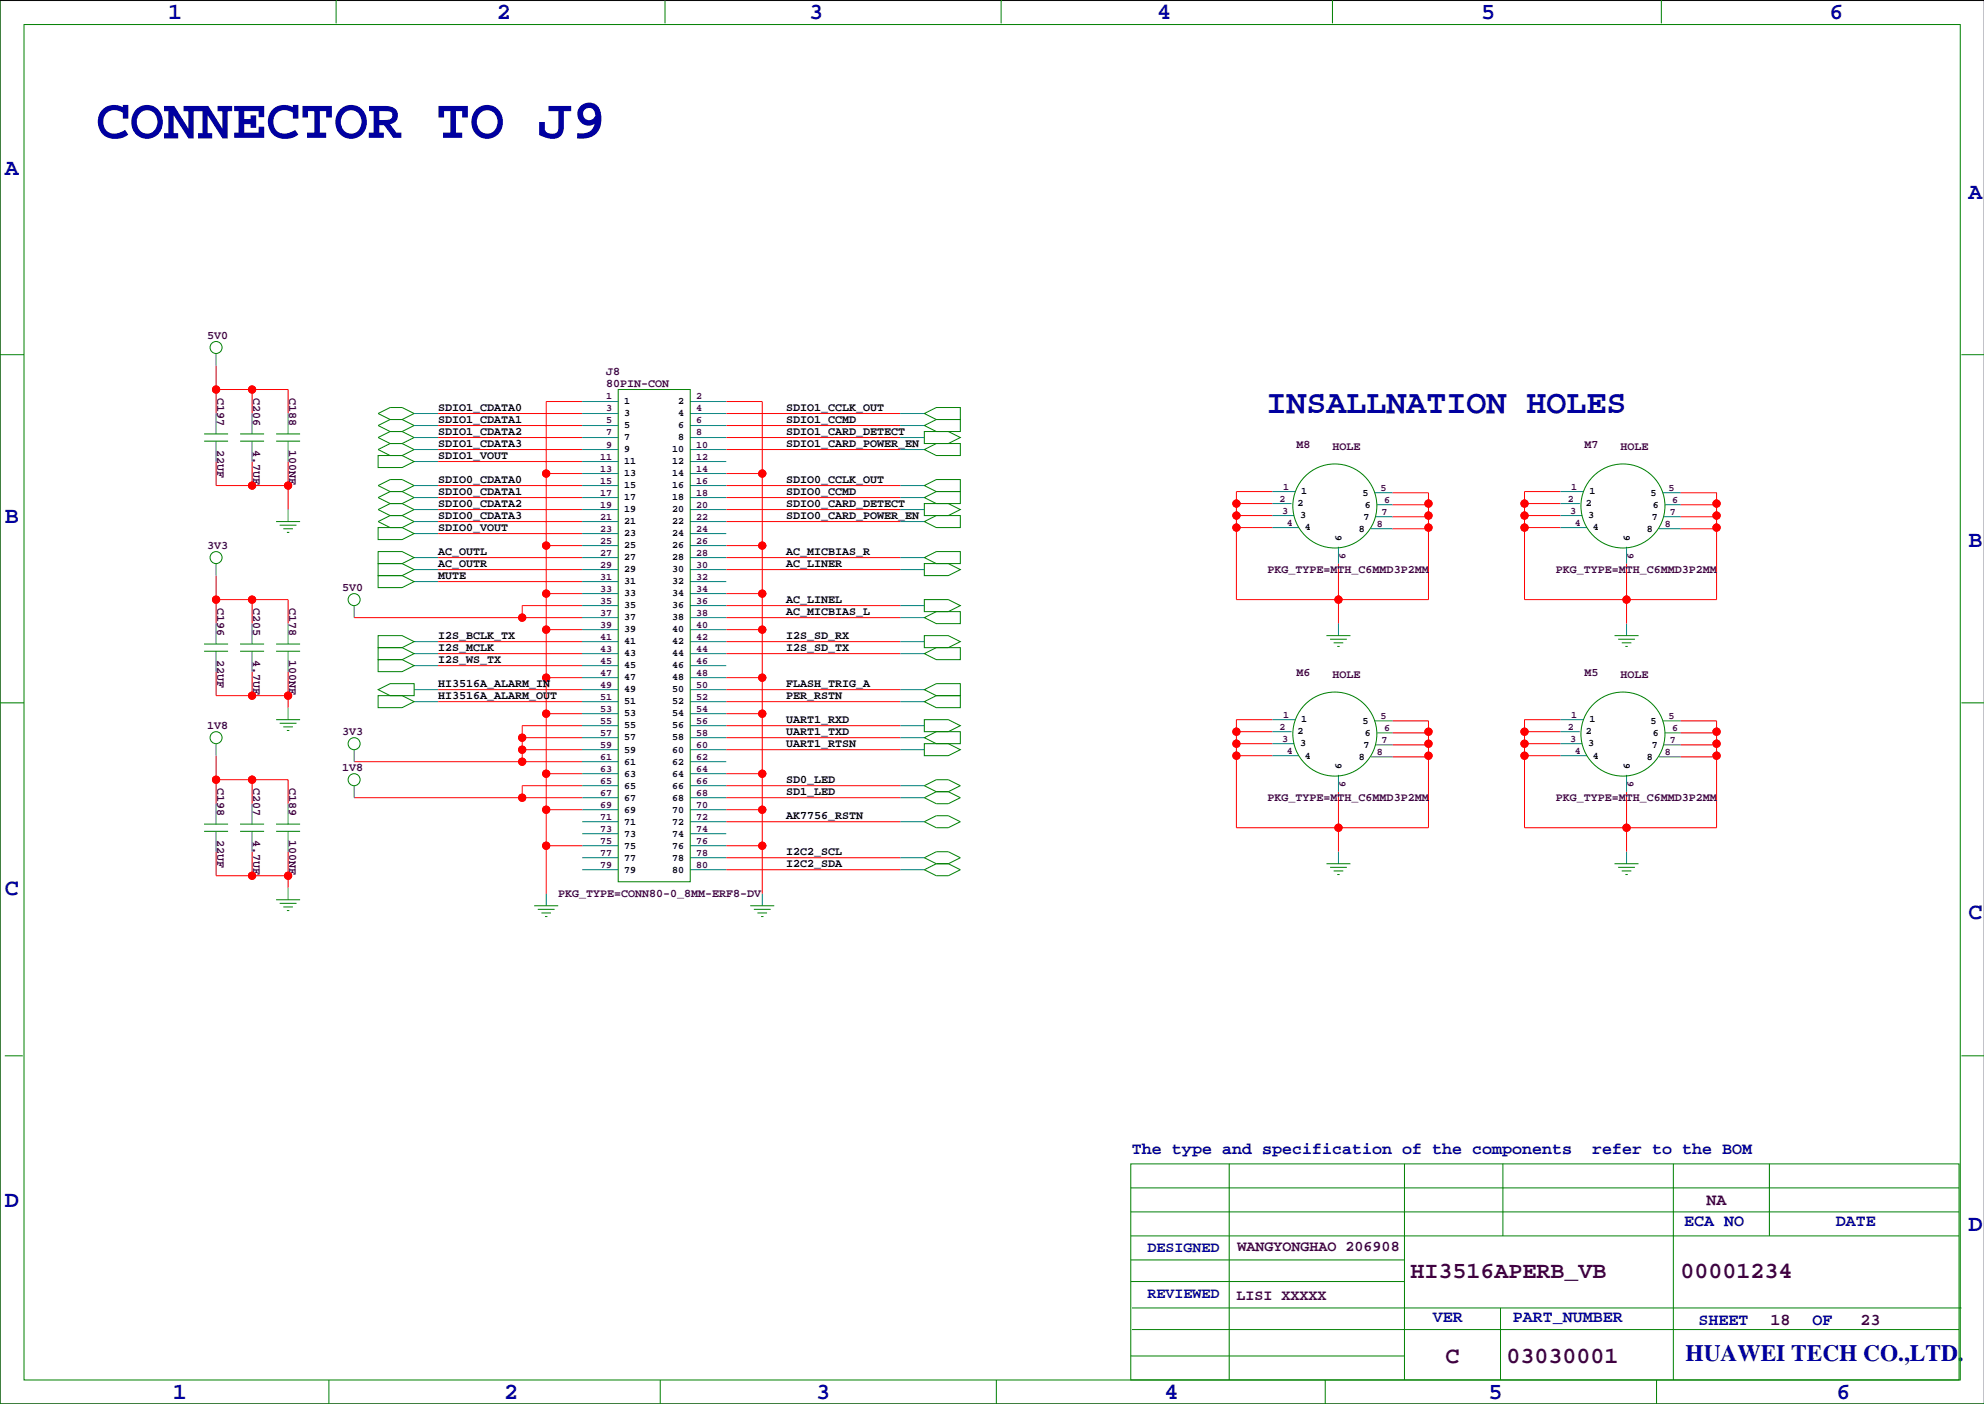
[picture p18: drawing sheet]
<svg xmlns="http://www.w3.org/2000/svg" width="420mm" height="297mm" viewBox="0 0 420 297" stroke-linecap="round" stroke-linejoin="round" font-family="sans-serif">
<defs><g id="words">
<text font-size="12" fill="#0000a0" x="20.3" y="29.2">CONNECTOR TO J9</text>
<text font-size="7.1" fill="#0000a0" x="268" y="87.3">INSALLNATION HOLES</text>
<g font-size="4.9" fill="#0000a0">
<text x="35.6" y="3.9">1</text>
<text x="105.2" y="3.9">2</text>
<text x="171.2" y="3.9">3</text>
<text x="244.9" y="3.9">4</text>
<text x="313.4" y="3.9">5</text>
<text x="387.1" y="3.9">6</text>
<text x="1" y="36.9">A</text>
<text x="416.6" y="42">A</text>
<text x="1" y="110.6">B</text>
<text x="416.6" y="115.7">B</text>
<text x="1" y="189.3">C</text>
<text x="416.6" y="194.4">C</text>
<text x="1" y="255.4">D</text>
<text x="416.6" y="260.5">D</text>
<text x="356.6" y="288">HUAWEI TECH CO.,LTD.</text>
<text x="36.6" y="296">1</text>
<text x="106.7" y="296">2</text>
<text x="172.7" y="296">3</text>
<text x="246.4" y="296">4</text>
<text x="315" y="296">5</text>
<text x="388.6" y="296">6</text>
</g>
<g font-size="4.9" fill="#400040">
<text x="298.5" y="270.5">HI3516APERB_VB</text>
<text x="355.6" y="270.5">00001234</text>
<text x="305.9" y="288.3">C</text>
<text x="318.8" y="288.3">03030001</text>
</g>
<g font-size="3.5" fill="#0000a0">
<text x="239.5" y="244.2">The type and specification of the components</text>
<text x="336.9" y="244.2">refer to the BOM</text>
<text x="356.4" y="259.4">ECA NO</text>
<text x="388.5" y="259.4">DATE</text>
<text x="303.1" y="279.7">VER</text>
<text x="320.1" y="279.7">PART_NUMBER</text>
<text x="359.4" y="280.3">SHEET</text>
<text x="383.5" y="280.3">OF</text>
</g>
<g font-size="3.5" fill="#400040">
<text x="361.1" y="254.9">NA</text>
<text x="374.6" y="280.3">18</text>
<text x="393.7" y="280.3">23</text>
</g>
<g font-size="3.2" fill="#0000a0">
<text x="242.8" y="264.9">DESIGNED</text>
<text x="242.8" y="274.5">REVIEWED</text>
</g>
<g font-size="3.2" fill="#400040">
<text x="261.9" y="264.7">WANGYONGHAO 206908</text>
<text x="261.6" y="275.1">LISI XXXXX</text>
</g>
<g font-size="2.5" fill="#400040">
<text x="43.8" y="71.7">5V0</text>
<text x="128.3" y="81.9">80PIN-CON</text>
<text x="128.3" y="79.4">J8</text>
<text x="45.9" y="84.1" transform="rotate(90 45.9 84.1)">C197</text>
<text x="53.6" y="84.1" transform="rotate(90 53.6 84.1)">C206</text>
<text x="61.2" y="84.1" transform="rotate(90 61.2 84.1)">C188</text>
<text x="45.9" y="95.1" transform="rotate(90 45.9 95.1)">22UF</text>
<text x="53.6" y="95.1" transform="rotate(90 53.6 95.1)">4.7UF</text>
<text x="61.2" y="95.1" transform="rotate(90 61.2 95.1)">100NF</text>
<text x="274.3" y="94.9">M8</text>
<text x="281.9" y="95.1">HOLE</text>
<text x="335.3" y="94.9">M7</text>
<text x="342.9" y="95.1">HOLE</text>
<text x="43.8" y="116.2">3V3</text>
<text x="72.4" y="125.1">5V0</text>
<text x="268.2" y="121.3">PKG_TYPE=MTH_C6MMD3P2MM</text>
<text x="329.2" y="121.3">PKG_TYPE=MTH_C6MMD3P2MM</text>
<text x="45.9" y="128.6" transform="rotate(90 45.9 128.6)">C196</text>
<text x="53.6" y="128.6" transform="rotate(90 53.6 128.6)">C205</text>
<text x="61.2" y="128.6" transform="rotate(90 61.2 128.6)">C178</text>
<text x="45.9" y="139.6" transform="rotate(90 45.9 139.6)">22UF</text>
<text x="53.6" y="139.6" transform="rotate(90 53.6 139.6)">4.7UF</text>
<text x="61.2" y="139.6" transform="rotate(90 61.2 139.6)">100NF</text>
<text x="274.3" y="143.1">M6</text>
<text x="281.9" y="143.4">HOLE</text>
<text x="335.3" y="143.1">M5</text>
<text x="342.9" y="143.4">HOLE</text>
<text x="43.8" y="154.3">1V8</text>
<text x="72.4" y="155.6">3V3</text>
<text x="45.9" y="166.7" transform="rotate(90 45.9 166.7)">C198</text>
<text x="53.6" y="166.7" transform="rotate(90 53.6 166.7)">C207</text>
<text x="61.2" y="166.7" transform="rotate(90 61.2 166.7)">C189</text>
<text x="72.4" y="163.2">1V8</text>
<text x="268.2" y="169.5">PKG_TYPE=MTH_C6MMD3P2MM</text>
<text x="329.2" y="169.5">PKG_TYPE=MTH_C6MMD3P2MM</text>
<text x="45.9" y="177.7" transform="rotate(90 45.9 177.7)">22UF</text>
<text x="53.6" y="177.7" transform="rotate(90 53.6 177.7)">4.7UF</text>
<text x="61.2" y="177.7" transform="rotate(90 61.2 177.7)">100NF</text>
<text x="118.1" y="189.9">PKG_TYPE=CONN80-0_8MM-ERF8-DV</text>
</g>
<g font-size="2.5">
<text x="92.7" y="89.5">SDIO1_CDATA1</text>
<text x="92.7" y="87">SDIO1_CDATA0</text>
<text x="166.4" y="87">SDIO1_CCLK_OUT</text>
<text x="166.4" y="89.5">SDIO1_CCMD</text>
<text x="92.7" y="94.6">SDIO1_CDATA3</text>
<text x="92.7" y="92.1">SDIO1_CDATA2</text>
<text x="166.4" y="94.6">SDIO1_CARD_POWER_EN</text>
<text x="166.4" y="92.1">SDIO1_CARD_DETECT</text>
<text x="92.7" y="97.1">SDIO1_VOUT</text>
<text x="92.7" y="107.3">SDIO0_CDATA2</text>
<text x="92.7" y="104.8">SDIO0_CDATA1</text>
<text x="92.7" y="102.2">SDIO0_CDATA0</text>
<text x="166.4" y="102.2">SDIO0_CCLK_OUT</text>
<text x="166.4" y="104.8">SDIO0_CCMD</text>
<text x="166.4" y="107.3">SDIO0_CARD_DETECT</text>
<text x="92.7" y="112.4">SDIO0_VOUT</text>
<text x="92.7" y="109.8">SDIO0_CDATA3</text>
<text x="166.4" y="109.8">SDIO0_CARD_POWER_EN</text>
<text x="92.7" y="117.5">AC_OUTL</text>
<text x="166.4" y="117.5">AC_MICBIAS_R</text>
<text x="92.7" y="122.5">MUTE</text>
<text x="92.7" y="120">AC_OUTR</text>
<text x="166.4" y="120">AC_LINER</text>
<text x="166.4" y="127.6">AC_LINEL</text>
<text x="166.4" y="130.2">AC_MICBIAS_L</text>
<text x="92.7" y="137.8">I2S_MCLK</text>
<text x="92.7" y="135.2">I2S_BCLK_TX</text>
<text x="166.4" y="135.2">I2S_SD_RX</text>
<text x="166.4" y="137.8">I2S_SD_TX</text>
<text x="92.7" y="140.3">I2S_WS_TX</text>
<text x="92.7" y="147.9">HI3516A_ALARM_OUT</text>
<text x="92.7" y="145.4">HI3516A_ALARM_IN</text>
<text x="166.4" y="145.4">FLASH_TRIG_A</text>
<text x="166.4" y="147.9">PER_RSTN</text>
<text x="166.4" y="153">UART1_RXD</text>
<text x="166.4" y="155.6">UART1_TXD</text>
<text x="166.4" y="158.1">UART1_RTSN</text>
<text x="166.4" y="165.7">SD0_LED</text>
<text x="166.4" y="168.3">SD1_LED</text>
<text x="166.4" y="173.3">AK7756_RSTN</text>
<text x="166.4" y="181">I2C2_SCL</text>
<text x="166.4" y="183.5">I2C2_SDA</text>
</g>
<g font-size="2.1" fill="#400040">
<text x="128.3" y="84.5">1</text>
<text x="128.3" y="87.1">3</text>
<text x="128.3" y="89.6">5</text>
<text x="147.3" y="84.5">2</text>
<text x="147.3" y="87.1">4</text>
<text x="147.3" y="89.6">6</text>
<text x="128.3" y="92.1">7</text>
<text x="128.3" y="94.7">9</text>
<text x="147.3" y="92.1">8</text>
<text x="147.3" y="94.7">10</text>
<text x="127" y="97.2">11</text>
<text x="127" y="99.8">13</text>
<text x="147.3" y="97.2">12</text>
<text x="147.3" y="99.8">14</text>
<text x="127" y="102.3">15</text>
<text x="127" y="104.8">17</text>
<text x="127" y="107.4">19</text>
<text x="147.3" y="102.3">16</text>
<text x="147.3" y="104.8">18</text>
<text x="147.3" y="107.4">20</text>
<text x="270.8" y="106.1">2</text>
<text x="271.5" y="103.6">1</text>
<text x="292.1" y="103.8">5</text>
<text x="292.9" y="106.4">6</text>
<text x="331.7" y="106.1">2</text>
<text x="332.5" y="103.6">1</text>
<text x="353.1" y="103.8">5</text>
<text x="353.8" y="106.4">6</text>
<text x="127" y="109.9">21</text>
<text x="127" y="112.5">23</text>
<text x="147.3" y="109.9">22</text>
<text x="147.3" y="112.5">24</text>
<text x="271.3" y="108.6">3</text>
<text x="272.3" y="111.2">4</text>
<text x="291.3" y="111.4">8</text>
<text x="292.4" y="108.9">7</text>
<text x="332.2" y="108.6">3</text>
<text x="333.2" y="111.2">4</text>
<text x="352.3" y="111.4">8</text>
<text x="353.3" y="108.9">7</text>
<text x="127" y="115">25</text>
<text x="127" y="117.5">27</text>
<text x="147.3" y="115">26</text>
<text x="147.3" y="117.5">28</text>
<text x="283.4" y="117" transform="rotate(90 283.4 117)">9</text>
<text x="344.4" y="117" transform="rotate(90 344.4 117)">9</text>
<text x="127" y="120.1">29</text>
<text x="127" y="122.6">31</text>
<text x="127" y="125.2">33</text>
<text x="147.3" y="120.1">30</text>
<text x="147.3" y="122.6">32</text>
<text x="147.3" y="125.2">34</text>
<text x="127" y="127.7">35</text>
<text x="127" y="130.2">37</text>
<text x="147.3" y="127.7">36</text>
<text x="147.3" y="130.2">38</text>
<text x="127" y="132.8">39</text>
<text x="127" y="135.3">41</text>
<text x="127" y="137.9">43</text>
<text x="147.3" y="132.8">40</text>
<text x="147.3" y="135.3">42</text>
<text x="147.3" y="137.9">44</text>
<text x="127" y="140.4">45</text>
<text x="127" y="142.9">47</text>
<text x="147.3" y="140.4">46</text>
<text x="147.3" y="142.9">48</text>
<text x="127" y="145.5">49</text>
<text x="127" y="148">51</text>
<text x="147.3" y="145.5">50</text>
<text x="147.3" y="148">52</text>
<text x="127" y="150.6">53</text>
<text x="127" y="153.1">55</text>
<text x="127" y="155.6">57</text>
<text x="147.3" y="150.6">54</text>
<text x="147.3" y="153.1">56</text>
<text x="147.3" y="155.6">58</text>
<text x="270.8" y="154.4">2</text>
<text x="271.5" y="151.8">1</text>
<text x="292.1" y="152.1">5</text>
<text x="292.9" y="154.6">6</text>
<text x="331.7" y="154.4">2</text>
<text x="332.5" y="151.8">1</text>
<text x="353.1" y="152.1">5</text>
<text x="353.8" y="154.6">6</text>
<text x="127" y="158.2">59</text>
<text x="127" y="160.7">61</text>
<text x="147.3" y="158.2">60</text>
<text x="147.3" y="160.7">62</text>
<text x="271.3" y="156.9">3</text>
<text x="272.3" y="159.4">4</text>
<text x="291.3" y="159.7">8</text>
<text x="292.4" y="157.2">7</text>
<text x="332.2" y="156.9">3</text>
<text x="333.2" y="159.4">4</text>
<text x="352.3" y="159.7">8</text>
<text x="353.3" y="157.2">7</text>
<text x="127" y="163.3">63</text>
<text x="127" y="165.8">65</text>
<text x="147.3" y="163.3">64</text>
<text x="147.3" y="165.8">66</text>
<text x="283.4" y="165.2" transform="rotate(90 283.4 165.2)">9</text>
<text x="344.4" y="165.2" transform="rotate(90 344.4 165.2)">9</text>
<text x="127" y="168.3">67</text>
<text x="127" y="170.9">69</text>
<text x="127" y="173.4">71</text>
<text x="147.3" y="168.3">68</text>
<text x="147.3" y="170.9">70</text>
<text x="147.3" y="173.4">72</text>
<text x="127" y="176">73</text>
<text x="127" y="178.5">75</text>
<text x="147.3" y="176">74</text>
<text x="147.3" y="178.5">76</text>
<text x="127" y="181">77</text>
<text x="127" y="183.6">79</text>
<text x="147.3" y="181">78</text>
<text x="147.3" y="183.6">80</text>
</g>
<g font-size="2.1">
<text x="132.1" y="85.5">1</text>
<text x="132.1" y="88.1">3</text>
<text x="143.5" y="85.5">2</text>
<text x="143.5" y="88.1">4</text>
<text x="132.1" y="90.6">5</text>
<text x="132.1" y="93.2">7</text>
<text x="132.1" y="95.7">9</text>
<text x="142.2" y="95.7">10</text>
<text x="143.5" y="90.6">6</text>
<text x="143.5" y="93.2">8</text>
<text x="132.1" y="98.2">11</text>
<text x="132.1" y="100.8">13</text>
<text x="142.2" y="98.2">12</text>
<text x="142.2" y="100.8">14</text>
<text x="132.1" y="103.3">15</text>
<text x="132.1" y="105.9">17</text>
<text x="142.2" y="103.3">16</text>
<text x="142.2" y="105.9">18</text>
<text x="274.6" y="107.1">2</text>
<text x="275.3" y="104.6">1</text>
<text x="288.3" y="104.8">5</text>
<text x="288.8" y="107.4">6</text>
<text x="335.5" y="107.1">2</text>
<text x="336.3" y="104.6">1</text>
<text x="349.3" y="104.8">5</text>
<text x="349.8" y="107.4">6</text>
<text x="132.1" y="108.4">19</text>
<text x="132.1" y="110.9">21</text>
<text x="132.1" y="113.5">23</text>
<text x="142.2" y="108.4">20</text>
<text x="142.2" y="110.9">22</text>
<text x="142.2" y="113.5">24</text>
<text x="275.1" y="109.7">3</text>
<text x="276.1" y="112.2">4</text>
<text x="282.6" y="113.1" transform="rotate(90 282.6 113.1)">9</text>
<text x="287.5" y="112.5">8</text>
<text x="288.5" y="109.9">7</text>
<text x="336" y="109.7">3</text>
<text x="337.1" y="112.2">4</text>
<text x="343.6" y="113.1" transform="rotate(90 343.6 113.1)">9</text>
<text x="348.5" y="112.5">8</text>
<text x="349.5" y="109.9">7</text>
<text x="132.1" y="116">25</text>
<text x="132.1" y="118.6">27</text>
<text x="142.2" y="116">26</text>
<text x="142.2" y="118.6">28</text>
<text x="132.1" y="121.1">29</text>
<text x="132.1" y="123.6">31</text>
<text x="142.2" y="121.1">30</text>
<text x="142.2" y="123.6">32</text>
<text x="132.1" y="126.2">33</text>
<text x="132.1" y="128.7">35</text>
<text x="132.1" y="131.3">37</text>
<text x="142.2" y="126.2">34</text>
<text x="142.2" y="128.7">36</text>
<text x="142.2" y="131.3">38</text>
<text x="132.1" y="133.8">39</text>
<text x="132.1" y="136.3">41</text>
<text x="142.2" y="133.8">40</text>
<text x="142.2" y="136.3">42</text>
<text x="132.1" y="138.9">43</text>
<text x="132.1" y="141.4">45</text>
<text x="132.1" y="144">47</text>
<text x="142.2" y="138.9">44</text>
<text x="142.2" y="141.4">46</text>
<text x="142.2" y="144">48</text>
<text x="132.1" y="146.5">49</text>
<text x="132.1" y="149">51</text>
<text x="142.2" y="146.5">50</text>
<text x="142.2" y="149">52</text>
<text x="132.1" y="151.6">53</text>
<text x="132.1" y="154.1">55</text>
<text x="142.2" y="151.6">54</text>
<text x="142.2" y="154.1">56</text>
<text x="274.6" y="155.4">2</text>
<text x="275.3" y="152.9">1</text>
<text x="288.3" y="153.1">5</text>
<text x="288.8" y="155.6">6</text>
<text x="335.5" y="155.4">2</text>
<text x="336.3" y="152.9">1</text>
<text x="349.3" y="153.1">5</text>
<text x="349.8" y="155.6">6</text>
<text x="132.1" y="156.7">57</text>
<text x="132.1" y="159.2">59</text>
<text x="132.1" y="161.7">61</text>
<text x="142.2" y="156.7">58</text>
<text x="142.2" y="159.2">60</text>
<text x="142.2" y="161.7">62</text>
<text x="275.1" y="157.9">3</text>
<text x="276.1" y="160.5">4</text>
<text x="282.6" y="161.4" transform="rotate(90 282.6 161.4)">9</text>
<text x="287.5" y="160.7">8</text>
<text x="288.5" y="158.2">7</text>
<text x="336" y="157.9">3</text>
<text x="337.1" y="160.5">4</text>
<text x="343.6" y="161.4" transform="rotate(90 343.6 161.4)">9</text>
<text x="348.5" y="160.7">8</text>
<text x="349.5" y="158.2">7</text>
<text x="132.1" y="164.3">63</text>
<text x="132.1" y="166.8">65</text>
<text x="142.2" y="164.3">64</text>
<text x="142.2" y="166.8">66</text>
<text x="132.1" y="169.4">67</text>
<text x="132.1" y="171.9">69</text>
<text x="142.2" y="169.4">68</text>
<text x="142.2" y="171.9">70</text>
<text x="132.1" y="174.4">71</text>
<text x="132.1" y="177">73</text>
<text x="132.1" y="179.5">75</text>
<text x="142.2" y="174.4">72</text>
<text x="142.2" y="177">74</text>
<text x="142.2" y="179.5">76</text>
<text x="132.1" y="182.1">77</text>
<text x="132.1" y="184.6">79</text>
<text x="142.2" y="182.1">78</text>
<text x="142.2" y="184.6">80</text>
</g>
</g></defs>
<path d="M419.9 .1h-419.9v296.9h419.9" fill="none" stroke="#000" stroke-width=".21"/>
<g fill="none" stroke="#f00" stroke-width=".21">
<path d="M45.7 77.3v10.2M45.7 97.6v5.1h15.3M45.7 82.4h15.3v5.1M53.3 82.4v5.1M53.3 97.6v5.1M61 97.6v10.2M92.7 92.6h30.5M92.7 90h30.5M92.7 87.5h30.5M92.7 95.1h30.5M92.7 97.6h30.5M123.2 84.9h-7.6v104.2"/>
<path d="M153.7 84.9h7.6v104.2M153.7 92.6h36.8M153.7 90h36.8M153.7 87.5h36.8M153.7 95.1h36.8M92.7 118h30.5M92.7 102.7h30.5M92.7 110.3h30.5M92.7 107.8h30.5M92.7 105.3h30.5M92.7 112.9h30.5M115.6 115.4h7.6"/>
<path d="M115.6 100.2h7.6M153.7 118h36.8M153.7 115.4h7.6M153.7 100.2h7.6M153.7 102.7h36.8M153.7 110.3h36.8M153.7 107.8h36.8M153.7 105.3h36.8M261.6 106.5h7.6M261.6 109.1h7.6M261.6 111.6h7.6M269.2 104h-7.6v22.9h40.7v-22.6h-7.7"/>
<path d="M283.2 119.2v12.7M294.6 111.9h7.7M294.6 106.8h7.7M294.6 109.3h7.7M322.6 106.5h7.6M322.6 109.1h7.6M322.6 111.6h7.6M330.2 104h-7.6v22.9h40.6v-22.6h-7.6M344.2 119.2v12.7M355.6 111.9h7.6M355.6 106.8h7.6M355.6 109.3h7.6"/>
<path d="M45.7 126.9h15.3v5M45.7 121.8v10.1M53.3 126.9v5M74.9 130.7h48.3M92.7 120.5h30.5M92.7 138.3h30.5M92.7 135.7h30.5M92.7 123h30.5M115.6 133.2h7.6M115.6 125.6h7.6M123.2 128.1h-12.7v2.6M153.7 120.5h36.8"/>
<path d="M153.7 133.2h7.6M153.7 125.6h7.6M153.7 130.7h36.8M153.7 128.1h36.8M153.7 138.3h36.8M153.7 135.7h36.8M45.7 142.1v5.1h15.3M45.7 159.9v10.1M53.3 142.1v5.1M61 142.1v7.6M92.7 148.4h30.5M92.7 145.9h30.5"/>
<path d="M92.7 140.8h30.5M110.5 156.1h12.7M110.5 158.6h12.7M115.6 143.4h7.6M115.6 151h7.6M123.2 153.5h-12.7v7.6M153.7 143.4h7.6M153.7 151h7.6M153.7 153.5h36.8M153.7 156.1h36.8M153.7 158.6h36.8M153.7 148.4h36.8"/>
<path d="M153.7 145.9h36.8M261.6 159.9h7.6M261.6 157.3h7.6M261.6 154.8h7.6M269.2 152.3h-7.6v22.8h40.7v-22.6h-7.7M294.6 157.6h7.7M294.6 155.1h7.7M322.6 159.9h7.6M322.6 157.3h7.6M322.6 154.8h7.6M330.2 152.3h-7.6v22.8h40.6v-22.6h-7.6M355.6 157.6h7.6"/>
<path d="M355.6 155.1h7.6M45.7 165h15.3v5M53.3 165v5M74.9 161.1h48.3M74.9 168.8h48.3M115.6 178.9h7.6M115.6 163.7h7.6M115.6 171.3h7.6M123.2 166.2h-12.7v2.6M153.7 178.9h7.6M153.7 163.7h7.6M153.7 171.3h7.6"/>
<path d="M153.7 168.8h36.8M153.7 166.2h36.8M153.7 173.8h36.8M283.2 167.5v12.7M294.6 160.1h7.7M344.2 167.5v12.7M355.6 160.1h7.6M45.7 180.2v5.1h15.3M53.3 180.2v5.1M61 180.2v7.6M153.7 184h36.8M153.7 181.5h36.8"/>
<circle cx="45.7" cy="82.4" r=".76"/>
<circle cx="53.3" cy="82.4" r=".76"/>
<circle cx="53.3" cy="102.7" r=".76"/>
<circle cx="61" cy="102.7" r=".76"/>
<circle cx="115.6" cy="115.4" r=".76"/>
<circle cx="115.6" cy="100.2" r=".76"/>
<circle cx="161.3" cy="115.4" r=".76"/>
<circle cx="161.3" cy="100.2" r=".76"/>
<circle cx="261.6" cy="109.1" r=".76"/>
<circle cx="261.6" cy="111.6" r=".76"/>
<circle cx="261.6" cy="106.5" r=".76"/>
<circle cx="302.3" cy="109.1" r=".76"/>
<circle cx="302.3" cy="111.6" r=".76"/>
<circle cx="302.3" cy="106.5" r=".76"/>
<circle cx="322.6" cy="109.1" r=".76"/>
<circle cx="322.6" cy="111.6" r=".76"/>
<circle cx="322.6" cy="106.5" r=".76"/>
<circle cx="363.2" cy="109.1" r=".76"/>
<circle cx="363.2" cy="111.6" r=".76"/>
<circle cx="363.2" cy="106.5" r=".76"/>
<circle cx="45.7" cy="126.9" r=".76"/>
<circle cx="53.3" cy="126.9" r=".76"/>
<circle cx="110.5" cy="130.7" r=".76"/>
<circle cx="115.6" cy="133.2" r=".76"/>
<circle cx="115.6" cy="125.6" r=".76"/>
<circle cx="161.3" cy="133.2" r=".76"/>
<circle cx="161.3" cy="125.6" r=".76"/>
<circle cx="283.2" cy="126.9" r=".76"/>
<circle cx="344.2" cy="126.9" r=".76"/>
<circle cx="53.3" cy="147.2" r=".76"/>
<circle cx="61" cy="147.2" r=".76"/>
<circle cx="110.5" cy="156.1" r=".76"/>
<circle cx="110.5" cy="158.6" r=".76"/>
<circle cx="115.6" cy="143.4" r=".76"/>
<circle cx="115.6" cy="151" r=".76"/>
<circle cx="161.3" cy="143.4" r=".76"/>
<circle cx="161.3" cy="151" r=".76"/>
<circle cx="261.6" cy="157.3" r=".76"/>
<circle cx="261.6" cy="159.9" r=".76"/>
<circle cx="261.6" cy="154.8" r=".76"/>
<circle cx="302.3" cy="157.3" r=".76"/>
<circle cx="302.3" cy="159.9" r=".76"/>
<circle cx="302.3" cy="154.8" r=".76"/>
<circle cx="322.6" cy="157.3" r=".76"/>
<circle cx="322.6" cy="159.9" r=".76"/>
<circle cx="322.6" cy="154.8" r=".76"/>
<circle cx="363.2" cy="157.3" r=".76"/>
<circle cx="363.2" cy="159.9" r=".76"/>
<circle cx="363.2" cy="154.8" r=".76"/>
<circle cx="45.7" cy="165" r=".76"/>
<circle cx="53.3" cy="165" r=".76"/>
<circle cx="110.5" cy="168.8" r=".76"/>
<circle cx="110.5" cy="161.1" r=".76"/>
<circle cx="115.6" cy="171.3" r=".76"/>
<circle cx="115.6" cy="163.7" r=".76"/>
<circle cx="115.6" cy="178.9" r=".76"/>
<circle cx="161.3" cy="171.3" r=".76"/>
<circle cx="161.3" cy="163.7" r=".76"/>
<circle cx="161.3" cy="178.9" r=".76"/>
<circle cx="283.2" cy="175.1" r=".76"/>
<circle cx="344.2" cy="175.1" r=".76"/>
<circle cx="53.3" cy="185.3" r=".76"/>
<circle cx="61" cy="185.3" r=".76"/>
</g>
<g fill="#f00" stroke="#f00" stroke-width=".21">
<circle cx="161.3" cy="178.9" r=".76"/>
<circle cx="161.3" cy="133.2" r=".76"/>
<circle cx="161.3" cy="143.4" r=".76"/>
<circle cx="161.3" cy="151" r=".76"/>
<circle cx="161.3" cy="163.7" r=".76"/>
<circle cx="161.3" cy="171.3" r=".76"/>
<circle cx="161.3" cy="100.2" r=".76"/>
<circle cx="161.3" cy="115.4" r=".76"/>
<circle cx="161.3" cy="125.6" r=".76"/>
<circle cx="363.2" cy="154.8" r=".76"/>
<circle cx="363.2" cy="157.3" r=".76"/>
<circle cx="363.2" cy="159.9" r=".76"/>
<circle cx="344.2" cy="175.1" r=".76"/>
<circle cx="322.6" cy="159.9" r=".76"/>
<circle cx="322.6" cy="157.3" r=".76"/>
<circle cx="322.6" cy="154.8" r=".76"/>
<circle cx="322.6" cy="106.5" r=".76"/>
<circle cx="322.6" cy="109.1" r=".76"/>
<circle cx="322.6" cy="111.6" r=".76"/>
<circle cx="344.2" cy="126.9" r=".76"/>
<circle cx="363.2" cy="106.5" r=".76"/>
<circle cx="363.2" cy="109.1" r=".76"/>
<circle cx="363.2" cy="111.6" r=".76"/>
<circle cx="302.3" cy="159.9" r=".76"/>
<circle cx="302.3" cy="157.3" r=".76"/>
<circle cx="302.3" cy="154.8" r=".76"/>
<circle cx="261.6" cy="154.8" r=".76"/>
<circle cx="261.6" cy="159.9" r=".76"/>
<circle cx="261.6" cy="157.3" r=".76"/>
<circle cx="283.2" cy="175.1" r=".76"/>
<circle cx="302.3" cy="106.5" r=".76"/>
<circle cx="302.3" cy="109.1" r=".76"/>
<circle cx="302.3" cy="111.6" r=".76"/>
<circle cx="261.6" cy="106.5" r=".76"/>
<circle cx="261.6" cy="109.1" r=".76"/>
<circle cx="261.6" cy="111.6" r=".76"/>
<circle cx="283.2" cy="126.9" r=".76"/>
<circle cx="53.3" cy="185.3" r=".76"/>
<circle cx="61" cy="185.3" r=".76"/>
<circle cx="45.7" cy="165" r=".76"/>
<circle cx="53.3" cy="165" r=".76"/>
<circle cx="45.7" cy="126.9" r=".76"/>
<circle cx="53.3" cy="126.9" r=".76"/>
<circle cx="61" cy="102.7" r=".76"/>
<circle cx="53.3" cy="102.7" r=".76"/>
<circle cx="45.7" cy="82.4" r=".76"/>
<circle cx="53.3" cy="82.4" r=".76"/>
<circle cx="61" cy="147.2" r=".76"/>
<circle cx="53.3" cy="147.2" r=".76"/>
<circle cx="110.5" cy="158.6" r=".76"/>
<circle cx="110.5" cy="156.1" r=".76"/>
<circle cx="110.5" cy="161.1" r=".76"/>
<circle cx="110.5" cy="168.8" r=".76"/>
<circle cx="115.6" cy="178.9" r=".76"/>
<circle cx="115.6" cy="171.3" r=".76"/>
<circle cx="115.6" cy="163.7" r=".76"/>
<circle cx="115.6" cy="151" r=".76"/>
<circle cx="115.6" cy="143.4" r=".76"/>
<circle cx="115.6" cy="133.2" r=".76"/>
<circle cx="115.6" cy="100.2" r=".76"/>
<circle cx="115.6" cy="115.4" r=".76"/>
<circle cx="115.6" cy="125.6" r=".76"/>
<circle cx="110.5" cy="130.7" r=".76"/>
</g>
<g fill="none" stroke="#008080" stroke-width=".21">
<path d="M45.7 74.8v2.5M45.7 87.5v4.3M45.7 93.3v4.3M53.3 87.5v4.3M53.3 93.3v4.3M61 87.5v4.3M61 93.3v4.3M87.6 95.1h5.1M87.6 87.5h5.1M87.6 97.6h5.1M87.6 90h5.1M87.6 92.6h5.1"/>
<path d="M123.2 95.1h7.6M123.2 87.5h7.6M123.2 97.6h7.6M123.2 90h7.6M123.2 92.6h7.6M123.2 84.9h7.6M146 95.1h7.7M146 87.5h7.7M146 97.6h7.7M146 90h7.7M146 92.6h7.7M146 84.9h7.7"/>
<path d="M190.5 95.1h5.1M190.5 87.5h5.1M190.5 90h5.1M190.5 92.6h5.1M45.7 119.2v2.6M61 107.8v2.5M87.6 118h5.1M87.6 107.8h5.1M87.6 105.3h5.1M87.6 102.7h5.1M87.6 110.3h5.1M87.6 112.9h5.1"/>
<path d="M123.2 118h7.6M123.2 107.8h7.6M123.2 105.3h7.6M123.2 102.7h7.6M123.2 110.3h7.6M123.2 112.9h7.6M123.2 100.2h7.6M123.2 115.4h7.6M146 118h7.7M146 107.8h7.7M146 105.3h7.7M146 102.7h7.7"/>
<path d="M146 110.3h7.7M146 112.9h7.7M146 100.2h7.7M146 115.4h7.7M190.5 118h5.1M190.5 107.8h5.1M190.5 105.3h5.1M190.5 102.7h5.1M190.5 110.3h5.1M269.2 106.5h4.1M269.2 109.1h4.6M269.2 111.6h5.6"/>
<path d="M269.2 104h4.9M283.2 115.7v3.5M290.1 111.9h4.5M290.8 104.3h3.8M291.1 109.3h3.5M291.3 106.8h3.3M330.2 106.5h4.1M330.2 109.1h4.6M330.2 111.6h5.6M330.2 104h4.8M344.2 115.7v3.5M351 111.9h4.6"/>
<path d="M351.8 104.3h3.8M352 109.3h3.6M352.3 106.8h3.3M45.7 131.9v4.4M45.7 137.8v4.3M53.3 131.9v4.4M53.3 137.8v4.3M61 131.9v4.4M61 137.8v4.3M74.9 128.1v2.6M87.6 120.5h5.1M87.6 123h5.1"/>
<path d="M87.6 138.3h5.1M87.6 135.7h5.1M123.2 120.5h7.6M123.2 123h7.6M123.2 138.3h7.6M123.2 135.7h7.6M123.2 130.7h7.6M123.2 128.1h7.6M123.2 125.6h7.6M123.2 133.2h7.6M146 120.5h7.7M146 123h7.7"/>
<path d="M146 138.3h7.7M146 135.7h7.7M146 130.7h7.7M146 128.1h7.7M146 125.6h7.7M146 133.2h7.7M190.5 120.5h5.1M190.5 138.3h5.1M190.5 135.7h5.1M190.5 130.7h5.1M190.5 128.1h5.1M283.2 131.9v2.6"/>
<path d="M344.2 131.9v2.6M45.7 157.3v2.6M61 149.7v2.6M74.9 158.6v2.5M87.6 140.8h5.1M87.6 145.9h5.1M87.6 148.4h5.1M123.2 140.8h7.6M123.2 145.9h7.6M123.2 148.4h7.6M123.2 156.1h7.6M123.2 153.5h7.6"/>
<path d="M123.2 158.6h7.6M123.2 143.4h7.6M123.2 151h7.6M146 140.8h7.7M146 145.9h7.7M146 148.4h7.7M146 156.1h7.7M146 153.5h7.7M146 158.6h7.7M146 143.4h7.7M146 151h7.7M190.5 145.9h5.1"/>
<path d="M190.5 148.4h5.1M190.5 156.1h5.1M190.5 153.5h5.1M190.5 158.6h5.1M269.2 154.8h4.1M269.2 157.3h4.6M269.2 159.9h5.6M269.2 152.3h4.9M290.8 152.5h3.8M291.1 157.6h3.5M291.3 155.1h3.3M330.2 154.8h4.1"/>
<path d="M330.2 157.3h4.6M330.2 159.9h5.6M330.2 152.3h4.8M351.8 152.5h3.8M352 157.6h3.6M352.3 155.1h3.3M45.7 170v4.4M45.7 175.9v4.3M53.3 170v4.4M53.3 175.9v4.3M61 170v4.4M61 175.9v4.3"/>
<path d="M74.9 166.2v2.6M123.2 173.8h7.6M123.2 168.8h7.6M123.2 166.2h7.6M123.2 161.1h7.6M123.2 163.7h7.6M123.2 171.3h7.6M123.2 176.4h7.6M123.2 178.9h7.6M146 173.8h7.7M146 168.8h7.7M146 166.2h7.7"/>
<path d="M146 161.1h7.7M146 163.7h7.7M146 171.3h7.7M146 176.4h7.7M146 178.9h7.7M190.5 173.8h5.1M190.5 168.8h5.1M190.5 166.2h5.1M283.2 163.9v3.6M290.1 160.1h4.5M344.2 163.9v3.6M351 160.1h4.6"/>
<path d="M61 187.8v2.6M115.6 189.1v2.5M123.2 181.5h7.6M123.2 184h7.6M146 181.5h7.7M146 184h7.7M161.3 189.1v2.5M190.5 181.5h5.1M190.5 184h5.1M283.2 180.2v2.5M344.2 180.2v2.5"/>
</g>
<g fill="none" stroke="#008000" stroke-width=".21">
<path d="M0 -.1v297.1h419.9M71.1 0v4.9M140.7 0v4.9M211.8 0v4.9M281.9 0v4.9M351.5 0v4.9M5.1 5.2h409.7v286.8h-409.7zM0 75h5.1M415 75h4.9M43.2 91.8h5.1M43.2 93.3h5.1M50.8 91.8h5.1"/>
<path d="M50.8 93.3h5.1M58.4 91.8h5.1M58.4 93.3h5.1M80 96.4h5.1l2.5 1.2-2.5 1.3h-5.1zM82.5 93.8l-2.5 1.3 2.5 1.3h2.6l2.5-1.3-2.5-1.3M82.5 93.8h2.6M82.5 88.8l-2.5-1.3 2.5-1.3h2.6l2.5 1.3-2.5 1.3M82.5 88.8h2.6M82.5 91.3h2.6M82.5 91.3l-2.5 1.3 2.5 1.2M82.5 88.8l-2.5 1.2 2.5 1.3M85.1 91.3l2.5 1.3-2.5 1.2"/>
<path d="M85.1 88.8l2.5 1.2-2.5 1.3M130.8 82.4h15.2v104.1h-15.2zM195.6 87.5l2.5-1.3h5.1v2.6h-5.1zM195.6 90l2.5-1.2h5.1v2.5h-5.1zM195.6 91.3h5.1l2.5 1.3-2.5 1.2h-5.1zM195.6 95.1l2.5-1.3h5.1v2.6h-5.1zM58.4 110.3h5.1M59.2 111.1h3.5M59.9 111.9h2.1M60.7 112.6h.5M80 119.2h5.1l2.5 1.3-2.5 1.3h-5.1zM80 116.7h5.1l2.5 1.3-2.5 1.2h-5.1z"/>
<path d="M80 111.6h5.1l2.5 1.3-2.5 1.3h-5.1zM82.5 109.1h2.6M82.5 106.5l-2.5 1.3 2.5 1.3M82.5 106.5h2.6M82.5 104l-2.5 1.3 2.5 1.2M82.5 104h2.6M82.5 104l-2.5-1.3 2.5-1.2h2.6l2.5 1.2-2.5 1.3M82.5 109.1l-2.5 1.2 2.5 1.3h2.6l2.5-1.3-2.5-1.2M85.1 106.5l2.5 1.3-2.5 1.3M85.1 104l2.5 1.3-2.5 1.2M195.6 102.7l2.5-1.2h5.1v2.5h-5.1zM195.6 106.5h5.1l2.5 1.3-2.5 1.3h-5.1z"/>
<path d="M195.6 105.3l2.5-1.3h5.1v2.5h-5.1zM195.6 110.3l2.5-1.2h5.1v2.5h-5.1zM195.6 119.2h5.1l2.5 1.3-2.5 1.3h-5.1zM195.6 118l2.5-1.3h5.1v2.5h-5.1zM43.2 136.3h5.1M43.2 137.8h5.1M50.8 136.3h5.1M50.8 137.8h5.1M58.4 136.3h5.1M58.4 137.8h5.1M80 121.8h5.1l2.5 1.2-2.5 1.3h-5.1zM80 137h5.1l2.5 1.3-2.5 1.3h-5.1z"/>
<path d="M80 139.6h5.1l2.5 1.2-2.5 1.3h-5.1zM80 134.5h5.1l2.5 1.2-2.5 1.3h-5.1zM195.6 134.5h5.1l2.5 1.2-2.5 1.3h-5.1zM195.6 138.3l2.5-1.3h5.1v2.6h-5.1zM195.6 130.7l2.5-1.3h5.1v2.5h-5.1zM195.6 126.9h5.1l2.5 1.2-2.5 1.3h-5.1zM280.7 134.5h5.1M281.4 135.2h3.6M282.2 136h2M283 136.8h.5M341.6 134.5h5.1M342.4 135.2h3.5"/>
<path d="M343.2 136h2M343.9 136.8h.5M0 148.7h5.1M58.4 152.3h5.1M59.2 153h3.5M59.9 153.8h2.1M60.7 154.5h.5M80 145.9l2.5-1.3h5.1v2.6h-5.1zM80 147.2h5.1l2.5 1.2-2.5 1.3h-5.1zM195.6 145.9l2.5-1.3h5.1v2.6h-5.1zM195.6 148.4l2.5-1.2h5.1v2.5h-5.1zM195.6 156.1l2.5-1.3h5.1v2.5h-5.1z"/>
<path d="M195.6 152.3h5.1l2.5 1.2-2.5 1.3h-5.1zM195.6 157.3h5.1l2.5 1.3-2.5 1.3h-5.1zM415 148.7h4.9M43.2 174.4h5.1M43.2 175.9h5.1M50.8 174.4h5.1M50.8 175.9h5.1M58.4 174.4h5.1M58.4 175.9h5.1M195.6 173.8l2.5-1.2h2.6l2.5 1.2-2.5 1.3h-2.6zM198.1 167.5l-2.5 1.3 2.5 1.2h2.6l2.5-1.2-2.5-1.3M198.1 167.5h2.6"/>
<path d="M198.1 167.5l-2.5-1.3 2.5-1.2h2.6l2.5 1.2-2.5 1.3M58.4 190.4h5.1M59.2 191.1h3.5M59.9 191.9h2.1M60.7 192.6h.5M113 191.6h5.1M113.8 192.4h3.5M114.6 193.2h2M115.3 193.9h.5M158.7 191.6h5.1M159.5 192.4h3.6M160.3 193.2h2"/>
<path d="M161 193.9h.5M198.1 182.7h2.6M198.1 182.7l-2.5-1.2 2.5-1.3h2.6l2.5 1.3-2.5 1.2M198.1 182.7l-2.5 1.3 2.5 1.3h2.6l2.5-1.3-2.5-1.3M280.7 182.7h5.1M281.4 183.5h3.6M282.2 184.3h2M283 185h.5M341.6 182.7h5.1M342.4 183.5h3.5M343.2 184.3h2M343.9 185h.5"/>
<path d="M1 223.4h3.8M415 223.4h4.9M239.3 246.2h175.2v45.8h-175.2zM239.3 251.3h175.2M239.3 256.4h175.2M260.1 246.2v45.8M297.2 246.2v45.8M318 246.2v15.3M354.1 246.2v45.8M374.4 246.2v15.3M239.3 266.6h57.9M239.3 261.5h175.2"/>
<path d="M239.3 271.1h57.9M239.5 276.7h175.5M317.5 276.7v15.3M69.6 292v5M139.7 292v5M210.8 292v5M239.3 286.9h57.9M239.5 281.3h175M280.4 292v5M350.5 292v5M383.5 287.4h.1"/>
<circle cx="45.7" cy="73.5" r="1.27"/>
<circle cx="45.7" cy="118" r="1.27"/>
<circle cx="282.4" cy="107" r="8.9"/>
<circle cx="343.4" cy="107" r="8.9"/>
<circle cx="74.9" cy="126.9" r="1.27"/>
<circle cx="45.7" cy="156.1" r="1.27"/>
<circle cx="74.9" cy="157.3" r="1.27"/>
<circle cx="282.4" cy="155.3" r="8.9"/>
<circle cx="343.4" cy="155.3" r="8.9"/>
<circle cx="74.9" cy="165" r="1.27"/>
</g>
<use href="#words"/>
</svg>
